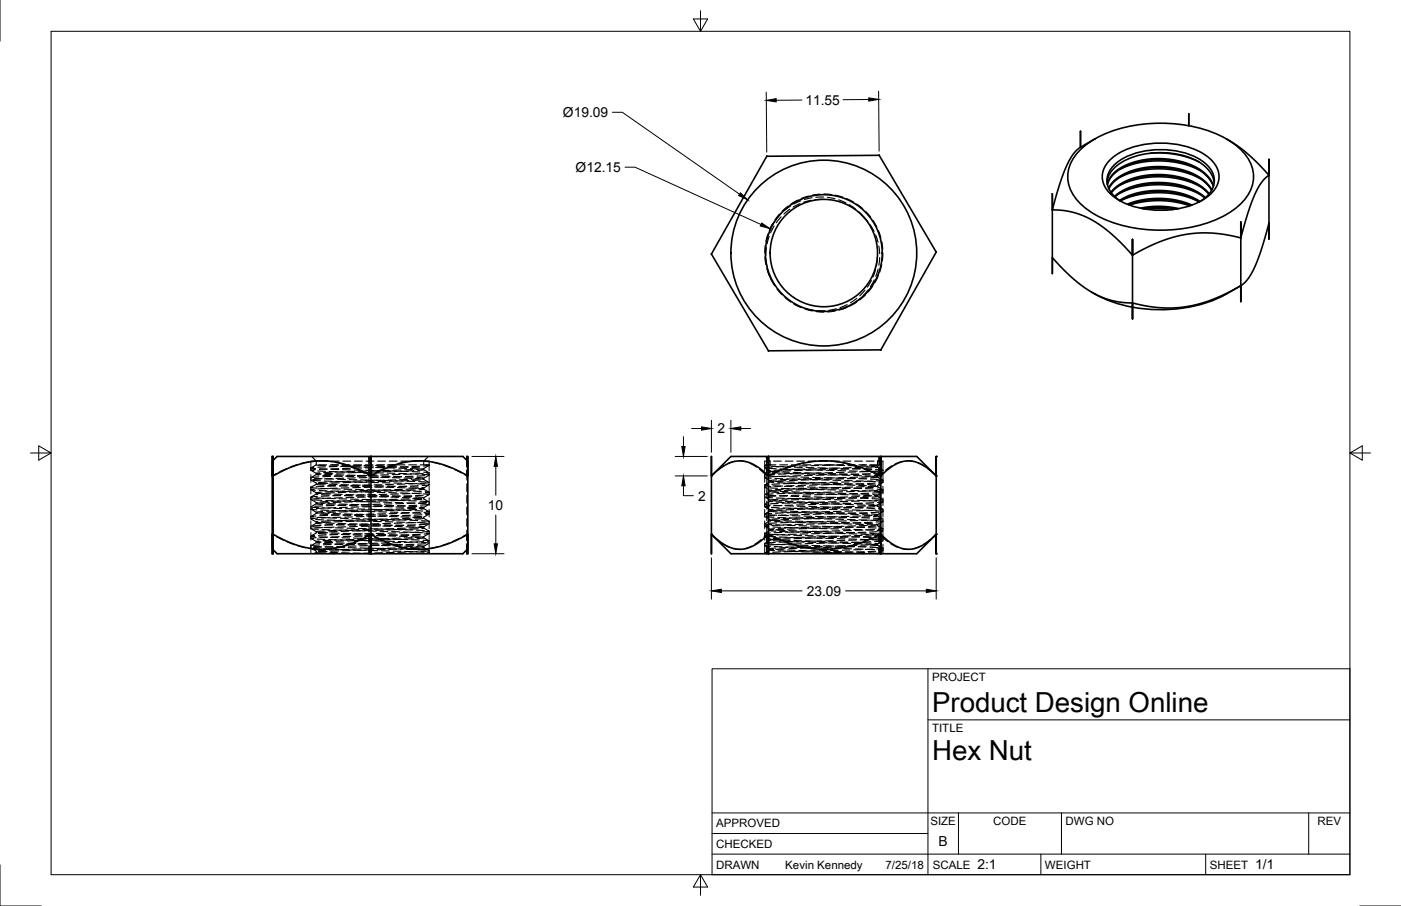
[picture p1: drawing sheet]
<svg xmlns="http://www.w3.org/2000/svg" width="432mm" height="279mm" viewBox="0 0 432 279" stroke-linecap="round" stroke-linejoin="round" font-family="sans-serif">
<defs><g id="words">
<g font-size="8.5">
<text x="287.3" y="219.5">Product Design Online</text>
<text x="287.3" y="234.4">Hex Nut</text>
</g>
<g font-size="4.3">
<text x="248.2" y="32.3">11.55</text>
<text x="173.5" y="36">Ø19.09</text>
<text x="177.4" y="53">Ø12.15</text>
<text x="221.2" y="133.7">2</text>
<text x="215.1" y="154.4">2</text>
<text x="150.3" y="157.3">10</text>
<text x="248.6" y="183.7">23.09</text>
<text x="289.3" y="261">B</text>
<text x="301.2" y="268.1">2:1</text>
<text x="386.8" y="268.1">1/1</text>
</g>
<g font-size="3.5">
<text x="287.3" y="210.1">PROJECT</text>
<text x="287.3" y="225.8">TITLE</text>
<text x="220.7" y="255.1">APPROVED</text>
<text x="286.8" y="254.5">SIZE</text>
<text x="306.2" y="254.5">CODE</text>
<text x="328.4" y="254.5">DWG NO</text>
<text x="406.1" y="254.5">REV</text>
<text x="220.7" y="261.5">CHECKED</text>
<text x="220.7" y="267.8">DRAWN</text>
<text x="242" y="267.8">Kevin Kennedy</text>
<text x="272.9" y="267.8">7/25/18</text>
<text x="287.5" y="267.8">SCALE</text>
<text x="322.1" y="267.8">WEIGHT</text>
<text x="372.9" y="267.8">SHEET</text>
</g>
</g></defs>
<!-- layer: Hidden -->
<g fill="none" stroke="#000" stroke-width=".35">
<path d="M236.1 79.9l.3 2.4M236.2 76.4l-.2 2.3M237.1 72.9l-.7 2.3M238.5 68.5l-1.3 2.4M238.6 69.7l-1.1 2.1M240.8 66.9l-1.5 1.8M240.8 65.7l-1.6 1.8M243.4 64.5l-1.8 1.5M243.6 63.5l-1.9 1.4M246.6 62.8l-2.2 1.1M246.8 61.9l-2.1 1M250 61.8l-2.3 .6"/>
<path d="M250.3 61l-2.4 .5M253.8 60.8h-2.4M253.9 61.5l-2.7 .1M255 60.9l2.3 .4M258.5 61.6l2.2 .9M261.7 63.1l2 1.4M264.6 65.2l1.9 2.1M265.6 66.3l1.9 2M268.2 69.3l1.2 2.1M269.9 72.4l.7 2.3M270.4 79.3l-.3 2.7M270.9 75.9l.2 2.3"/>
<path d="M271.1 79.4l-.2 2.4M236.6 83.5l.9 2.6M244.7 93.8l2.5 1.1M248.3 95.2l2.4 .5M251.9 95.8h2.3M257.8 95.2l-2.4 .5M261.1 93.9l-2.2 1M262.3 94.1l-2.5 1.2M264.1 92l-2 1.4M265.2 92l-1.9 1.5M266.6 89.5l-1.6 1.7M267.6 89.4l-1.6 1.8"/>
<path d="M268.6 86.5l-1.3 2M269.4 86.3l-1.1 2.1M269.8 83.2l-.7 2.2M270.6 83l-.7 2.2M83.9 146.8h.1M83.9 146.6v.2M84.2 146.8h.1M84.2 142h.1M85.1 146.1l-1.2 .7M88.3 144.5l-2.1 1M91.7 143.2l-2.3 .8M95.2 142.4l-2.4 .5"/>
<path d="M95.8 142.2h1.6M95.8 144.3v.7M95.8 147.3v.7M95.8 150.3v.7M95.8 153.3v.7M95.8 156.3v.7M95.8 159.3v.7M95.8 145l1.7 1v.4l-1.7 .9M95.8 148l1.7 1M95.8 151l1.7 1M95.8 154l1.7 1M95.8 157l1.7 1"/>
<path d="M95.8 156.3l2.4 .3M96 140.8l1.5 1.4v1.2M96.3 150.2l-.5 .1 1.9 .2M96.3 156.9l-.5 .1 1.9 .2M96.4 148.1l2.4 .2M96.7 144.2l-.9 .1 1.5 .2M96.8 150.9l-1 .1 1.4 .2M96.8 154.2l2.4 .1M96.9 147.5l2.4 .1M97.2 144.8l-1.4 .2 .9 .2M97.4 153.5l2.3 .1M97.4 159.1l-1.6 .2 .8 .2"/>
<path d="M97.5 143.4l-1.7 .9M97.5 143.4l2.8 .2M97.5 158v.3l-1.7 1M97.5 155v.3l-1.7 1M97.5 149v.4l-1.7 .9M97.5 152v.4l-1.7 .9M97.5 149.4l2.4 .2M97.5 155l2.4 .2M97.8 159.5l2.4 .2M97.8 153.1l-2 .2 .4 .1M97.9 159.8l-2.1 .2 .3 .1M97.9 155.2l-.4 .2 1.9 .2"/>
<path d="M97.9 145.2l2.4 .2M97.9 149.1l2.4 .2M98.3 143.4h2.4M98.3 147.1l-2.4 .2M98.3 153.8l-2.3 .2M98.4 151.3l2.4 .1M98.5 144.6l2.3 .1M98.5 145.8l-1 .2 1.3 .2M98.6 142.2h2.3M98.6 158.5l2.4 .2M98.7 142.1l-2.4 .2M98.8 147.7l-2.4 .2"/>
<path d="M98.9 157.3l2.3 .1M98.9 150.6l2.4 .1M99 146.1l-1.5 .3 .8 .1M99 151.8l-1.5 .2 .8 .1M99.1 158.2l2.3 .1M99.1 152.6l2.4 .1M99.4 156.6l2.3 .1M99.4 156l-2.4 .1M99.5 152.1l-2 .2 .4 .2M99.5 157.7l-2 .3 .4 .1M99.5 146.6l2.4 .1M99.5 152.2l2.4 .1"/>
<path d="M99.8 150l-2.4 .1M99.9 156.7l-2.4 .1M99.9 142.2l2.4 .2M99.9 158.1l-2.4 .2M99.9 146.2l2.4 .2M100 148.3l2.3 .1M100.3 144l-2.4 .1M100.4 150.7l-2.4 .1M100.4 154.4h2.4M100.5 147.7l2.3 .1M100.6 148.7l-2.4 .1M100.6 155.7l2.4 .1"/>
<path d="M100.8 144.7l-2.4 .1M100.9 153.7l2.4 .1M100.9 159l-2.3 .1M101 149l-2.4 .2M101 154.7l-2.3 .1M101.1 149.7l2.4 .1M101.1 155.3l2.4 .1M101.4 159.7l2.3 .1M101.4 152.9l-2.4 .1M101.5 159.6l-2.4 .1M101.5 155l-2.4 .1M101.5 145.4l2.4 .1"/>
<path d="M101.5 149.3l2.4 .1M101.5 143.7l2.4 .1M101.9 143.4h2.3M101.9 146.9l-2.4 .1M101.9 153.6l-2.4 .1M102 151.4l2.3 .1M102 144.7l2.4 .1M102.1 145.6l-2.4 .1M102.1 142.2h2.4M102.2 158.7l2.4 .1M102.3 143.4h2M102.4 147.6l-2.4 .1"/>
<path d="M102.4 157.4l2.4 .1M102.5 150.7l2.3 .1M102.6 146l-2.4 .1M102.6 151.6l-2.4 .1M102.6 158.4l2.4 .1M102.6 152.7l2.4 .1M102.9 156.8h2.4M103 155.9l-2.4 .1M103 152l-2.4 .1M103 157.6l-2.3 .1M103.1 146.8h2.4M103.1 152.4l2.4 .1"/>
<path d="M103.4 149.9l-2.4 .1M103.4 142.6l2.4 .6M103.5 156.6h-2.4M103.5 157.9l-2.4 .1M103.5 146.4l2.4 .1M103.5 148.5h2.4M103.9 143.9h-2.4M103.9 150.5l-2.4 .1M104 154.5l2.3 .1M104 147.8l2.4 .1M104.1 148.5l-2.4 .1M104.2 155.8l2.4 .1"/>
<path d="M104.4 144.5l-2.4 .1M104.5 153.8l2.4 .1M104.5 158.8l-2.4 .1M104.6 148.9l-2.4 .1M104.6 154.5l-2.4 .1M104.6 149.8l2.4 .1M104.6 155.4l2.4 .1M104.9 159.8l2.4 .1M105 152.8l-2.4 .1M105 159.5l-2.3 .1M105 154.9l-2.3 .1M105.1 145.5l2.3 .1"/>
<path d="M105.1 149.5h2.4M105.1 143.8l2.4 .1M105.4 143.4h2.4M105.4 146.8l-2.4 .1M105.5 153.5l-2.4 .1M105.5 143.5h2.4M105.5 151.5l2.4 .1M105.6 144.8l2.4 .1M105.7 145.5l-2.4 .1M105.7 142.2h2.4M105.8 158.9h2.3M105.9 147.5l-2.4 .1"/>
<path d="M106 157.5l2.4 .1M106 150.9h2.4M106.1 145.8l-2.4 .1M106.1 151.5h-2.3M106.2 158.5l2.4 .1M106.2 152.9h2.4M106.5 156.9h2.4M106.5 155.8h-2.3M106.6 151.8l-2.4 .1M106.6 157.5h-2.4M106.6 146.9l2.4 .1M106.7 152.5l2.3 .1"/>
<path d="M106.9 143.6l1.2 .4a3.6 3.6 0 0 0 2.8 .3h.6M107 149.8h-2.4M107 156.4l-2.3 .1M107 157.8l-2.3 .1M107.1 146.5l2.4 .1M107.1 148.6h2.4M107.4 143.7l-2.4 .1M107.5 150.4l-2.4 .1M107.5 154.6l2.4 .1M107.6 147.9l2.4 .1M107.7 148.4l-2.4 .1M107.8 155.9l2.3 .1"/>
<path d="M107.9 144.4l-2.4 .1M108.1 153.9l2.3 .1M108.1 158.7l-2.4 .1M108.1 148.8l-2.3 .1M108.2 154.4l-2.4 .1M108.2 149.9l2.4 .1M108.2 155.6h2.4M108.5 159.9l2.4 .1M108.5 152.7l-2.4 .1M108.6 159.4l-2.4 .1M108.6 154.8h-2.4M108.6 145.6l2.4 .1"/>
<path d="M108.7 149.6h2.3M108.7 143.9l2.3 .1M109 143.4h2.4M109 146.7l-2.4 .1M109 153.4l-2.3 .1M109.1 143.6l2.4 .1M109.1 151.6l2.4 .1M109.2 144.9l2.4 .1M109.3 145.4h-2.4M109.3 142.2h2.4M109.3 159h2.4M109.5 147.4h-2.4"/>
<path d="M109.6 157.6l2.3 .1M109.6 151h2.4M109.7 145.7l-2.4 .1M109.7 151.4h-2.4M109.8 158.6l2.4 .1M109.8 153h2.4M110.1 157h2.3M110.1 155.7h-2.4M110.2 151.7l-2.4 .1M110.2 157.3l-2.4 .1M110.2 144.9l2.1 1.1M110.2 147l2.4 .1"/>
<path d="M110.2 152.6l2.4 .1M110.5 149.7h-2.3M110.6 156.4h-2.4M110.6 157.7l-2.4 .1M110.7 146.6l2.3 .1M110.7 148.7h2.4M111 143.7h-2.4M111.1 150.3l-2.4 .1M111.1 154.7h2.4M111.2 148l2.4 .1M111.3 148.3l-2.4 .1M111.3 156l2.4 .1"/>
<path d="M111.6 154l2.4 .1M111.6 158.6l-2.3 .1M111.7 148.7h-2.4M111.7 154.3l-2.3 .1M111.8 150l2.4 .1M111.8 155.7h2.4M112.1 152.6l-2.4 .1M112.2 159.3l-2.4 .1M112.2 154.7h-2.4M112.2 145.7l2.4 .1M112.2 149.7h2.4M112.2 144.1h2.4"/>
<path d="M112.6 146.6l-2.4 .1M112.6 143.4h2.4M112.6 153.3l-2.4 .1M112.7 143.7l2.4 .1M112.7 151.7l2.4 .1M112.7 145l2.4 .1M112.8 145.3h-2.4M112.8 142.2h2.4M112.9 159.1h2.4M113.1 147.3h-2.4M113.1 157.7l2.4 .1M113.2 151l2.4 .1"/>
<path d="M113.3 145.6l-2.4 .1M113.3 151.3h-2.4M113.3 158.7l2.4 .1M113.4 153.1l2.3 .1M113.4 146.5l.3 .3M113.6 157.1h2.4M113.7 155.6h-2.4M113.7 151.6l-2.3 .1M113.7 146.8h.1M113.7 140.8v2.4M113.7 143.9v2.9M113.7 147.4v2.4"/>
<path d="M113.7 151v2.4M113.7 154.6v2.4M113.7 158.1v2.4M113.8 157.2l-2.4 .1M113.8 147.1l2.4 .1M113.8 152.7l2.4 .1M114.1 149.6h-2.4M114.2 156.3h-2.4M114.2 157.6l-2.4 .1M114.2 146.7l2.4 .1M114.2 148.8h2.4M114.3 146.8h.1"/>
<path d="M114.6 143.6h-2.4M114.6 150.2l-2.3 .1M114.7 154.8h2.4M114.8 148.1l2.3 .1M114.8 148.2l-2.3 .1M114.9 156.1l2.4 .1M115 146.1l-1.3 .7M115.1 144.2l-2.4 .1M115.2 154.1l2.4 .1M115.2 158.5l-2.4 .1M115.3 148.6h-2.4M115.3 154.2l-2.4 .1"/>
<path d="M115.4 150.1l2.3 .1M115.4 155.8h2.3M115.7 152.5l-2.4 .1M115.7 159.2l-2.3 .1M115.8 154.6h-2.4M115.8 145.8l2.4 .1M115.8 149.8h2.4M115.8 144.2h2.4M116.1 146.5l-2.3 .1M116.1 143.4h2.4M116.2 153.2l-2.4 .1M116.2 143.8l2.4 .1"/>
<path d="M116.2 151.8l2.4 .1M116.3 145.1l2.4 .1M116.4 145.2h-2.4M116.4 142.2h2.4M116.5 159.2h2.3M116.6 147.2l-2.3 .1M116.7 157.8l2.4 .1M116.7 151.1l2.4 .1M116.8 145.5l-2.3 .1M116.9 151.1l-2.4 .1M116.9 158.8l2.4 .1M116.9 153.2l2.4 .1"/>
<path d="M117.2 157.2h2.4M117.2 155.5h-2.3M117.3 151.5l-2.4 .1M117.3 157.1l-2.4 .1M117.4 147.2l2.3 .1M117.4 152.8l2.3 .1M117.7 149.5h-2.4M117.7 156.2h-2.3M117.8 157.5l-2.4 .1M117.8 146.8l2.4 .1M117.8 148.9h2.4M118.1 143.5h-2.3"/>
<path d="M118.2 144.5l-2.2 1M118.2 150.2h-2.4M118.2 154.9h2.4M118.3 148.2h2.4M118.4 148.1l-2.4 .1M118.5 156.2l2.4 .1M118.6 144.1l-2.3 .1M118.8 154.2l2.4 .1M118.8 158.4l-2.4 .1M118.9 148.5h-2.4M118.9 154.1l-2.4 .1M118.9 150.2l2.4 .1"/>
<path d="M118.9 155.9h2.4M119.2 152.4l-2.3 .1M119.3 159.1l-2.4 .1M119.3 154.4l-2.4 .1M119.4 145.9l2.3 .1M119.4 149.9l2.3 .1M119.4 144.3h2.3M119.7 146.4l-2.4 .1M119.7 143.4h2.4M119.7 153.1l-2.3 .1M119.8 143.9l2.4 .1-2.4 .1M119.8 151.9l2.4 .1"/>
<path d="M119.9 145.2l2.4 .1M120 145.1h-2.4M120 142.2h2.4M120 159.3l2.4 .1M120.2 147.1l-2.4 .1M120.3 157.9l2.4 .1M120.3 151.2l2.4 .1M120.4 145.4l-2.4 .1M120.4 151l-2.4 .1M120.5 158.9l2.4 .1M120.5 153.3l2.4 .1M120.8 157.3h2.4"/>
<path d="M120.8 155.4l-2.4 .1M120.9 151.4l-2.4 .1M120.9 157l-2.4 .1M120.9 147.3l2.4 .1M120.9 152.9l2.4 .1-2.4 .1M121.2 149.4h-2.3M121.3 156.1h-2.4M121.3 157.4l-2.4 .1M121.4 146.9l2.3 .1-2.3 .1M121.4 149h2.4M121.5 143.3l-2.2 .8M121.8 150.1h-2.4"/>
<path d="M121.8 155h2.4M121.9 148.3l2.4 .1M122 148l-2.4 .1M122 156.3l2.4 .1M122.1 143.4h-2.8M122.1 143.4h2.7M122.3 154.3l2.4 .1M122.4 158.3l-2.4 .1M122.4 148.3l-2.4 .1M122.4 154l-2.3 .1M122.5 150.4h2.4M122.5 156l2.4 .1"/>
<path d="M122.8 152.3l-2.4 .1M122.9 159l-2.4 .1M122.9 154.3l-2.4 .1M122.9 160h-2.4M122.9 146l2.4 .1M122.9 150l2.4 .1M122.9 144.4l2.4 .1M123.3 146.3l-2.4 .1M123.4 152l2.4 .1M123.5 145.3l2.3 .1M123.5 144.9l-2.3 .1M123.6 142.2h2.3"/>
<path d="M123.6 159.4l2.4 .1M123.9 158l2.3 .1M123.9 151.3l2.4 .1M124 145.3l-2.4 .1M124 150.9l-2.4 .1M124.1 159l2.3 .1M124.1 153.4l2.3 .1M124.4 157.4h2.3M124.4 155.3l-2.4 .1M124.4 151.3l-2.3 .1M124.5 156.9l-2.4 .1M124.5 147.4l2.4 .1"/>
<path d="M124.5 153.1l2.4 .1M124.8 149.3h-2.4M124.9 156h-2.4M124.9 157.3h-2.4M124.9 147.1l2.4 .1M125 149.1l2.3 .1M125 142.4l-2.3 .5M125.4 149.9l-2.4 .1M125.4 155.1l2.4 .1M125.5 148.4l2.3 .1M125.5 147.9h-2.3M125.6 156.5l2.4 .1"/>
<path d="M125.8 143.9l-2.4 .1 2.4 .1M125.9 154.4l2.4 .1M125.9 158.2l-2.4 .1M126 143.4h2.4M126 148.2l-2.4 .1M126 153.8l-2.4 .1M126.1 150.5l2.3 .1M126.1 156.1l2.3 .1M126.4 152.2l-2.4 .1M126.5 158.9l-2.4 .1M126.5 154.2l-2.4 .1M126.5 159.8l-2.4 .1"/>
<path d="M126.5 146.1l2.4 .1M126.5 150.1l2.4 .2M126.5 144.5l2.4 .1M126.9 146.2l-2.4 .1M126.9 152.9l-2.4 .1M127 144.2l2.3 .1M127 152.1l2.3 .1M127 145.4l2.4 .2M127.1 144.8l-2.4 .1M127.1 142.2h2.4M127.2 159.5l2.4 .2M127.3 146.9l-2.3 .1"/>
<path d="M127.4 158.2l2.4 .1M127.5 151.5l2.3 .1M127.5 145.1l-2.3 .2M127.6 150.8l-2.4 .1M127.6 159.2l2.4 .2M127.6 153.6l2.4 .1M127.9 157.5l2.4 .1M128 155.2h-2.4M128 151.1l-2.4 .1M128 156.7l-2.3 .2M128.1 147.6l2.3 .2M128.1 153.2l2.3 .2"/>
<path d="M128.4 149.1l-2.4 .1M128.5 155.8l-2.4 .1M128.5 157.1l-2.4 .1M128.5 147.2l2.1 .3-.3 .1M128.5 149.2l2.4 .1M128.6 142.1l-2.4 .2M128.9 149.8l-2.4 .1M129 155.2l2.3 .2M129 148.5l2.4 .2M129.1 147.7l-2.4 .1M129.3 143.8l-2.3 .1M129.5 154.6l2.4 .1"/>
<path d="M129.5 158.1l-2.4 .1M129.5 143.4h2.8v.1M129.6 148l-2.4 .2M129.6 153.6l-2.4 .2M129.6 150.7l1 .2-1.4 .1M129.6 156.3l1 .2-1.4 .2 1.4 .2-.9 .1M129.8 142.1l2.3 .3M129.9 152.1l-2.3 .1M130 158.7l-2.4 .2M130 154l-2.3 .1M130 159.6l-2.3 .2M130.1 146.3l2.1 .2-.1 .1"/>
<path d="M130.1 150.4l.5 .1-1.8 .2M130.1 144.7l.5 .2-1.9 .2M130.4 146l-2.4 .2M130.5 152.7l-2.4 .1M130.5 159.9l-2.4 .2M130.5 144.4l-2.2 .3M130.5 152.3l1.8 .2-.7 .1M130.6 159.8l1.6 1-2.3-.2M130.6 156.8l1.6 1M130.6 153.8l1.6 1M130.6 145.6l1.7 .2-.7 .1M130.7 142.2h1.6"/>
<path d="M130.9 146.7l-2.4 .1M131 158.3l1.3 .2-1.1 .2M131 151.6l1.2 .2-1.1 .2M131.3 143.4l.9 .1-1.7 .2M131.5 157.7l.8 .1-1.6 .2M131.5 155l-2.4 .1M131.9 148.9l-2.3 .2M132 155.6l-2.4 .2M132 140.8l-1.4 1.4v1.2M132.1 149.4l.2 .1-2.2 .2M132.2 143.5l-1.6 1v.4l1.6 .9M132.2 146.5l-1.6 1v.4l1.6 .9"/>
<path d="M132.2 149.5l-1.6 1v.4l1.6 .9M132.2 152.5l-1.6 1v.4M132.2 155.5l-1.6 1v.4M132.2 158.5l-1.6 1v.4M132.3 145.8v.7M132.3 148.8v.7M132.3 151.8v.7M132.3 154.8v.7M132.3 157.8v.7M133.3 142.6l2.3 .5M136.8 143.5l2.2 .8M140.1 144.8l2.1 1"/>
<path d="M143.3 146.4l.6 .4M143.9 146.8h.1M143.9 142v1.8M143.9 145v3M143.9 149.2v2.4M143.9 152.8v2.4M143.9 156.4v2.3M143.9 159.9v2.4M143.9 145.3v1.5M144 142.1l-.1 2M144.2 146.6v.2M144.2 146.8h.1"/>
<path d="M219.3 140.8v2.4M219.3 144.4v2.4M220.3 145.7l-.9 .9M223.2 143.6l-2 1.4M226.5 142.2l-2.3 .8M227.6 142.1l2.4 .4M231.1 142.9l2.1 1.1M234.1 144.8l1.8 1.5M235.7 142.2h1.5M235.7 144.3l1.7 1 2.3 .2M235.7 153.3l2.4 .2M235.9 140.8l1.5 1.4v1.2"/>
<path d="M236 143.4l-.3 .2v.6l2.4-.2M236.1 147.2l-.4 .1 2 .2M236.2 146.7l2.3 .1M236.2 159.4l2.4 .1M236.2 143.4h1.3M236.3 155.4l-.6 .2 1.7 .2M236.3 146.8h.1M236.3 140.8v2.4M236.3 143.9v2.9M236.3 147.4v2.4M236.3 151v2.4M236.3 154.6v2.4"/>
<path d="M236.3 158.1v2.4M236.6 152.7l2.4 .2M236.7 149.4l-1 .2 1.3 .2M236.8 146.8h.1M236.8 144.4l2.4 .2M237.1 158.8l2.3 .1M237.2 156.1l-1.5 .2 .9 .1M237.3 150.5l2.4 .1M237.4 145.2v.4M237.4 148.2v.4M237.4 151.2v.4M237.4 154.2v.4"/>
<path d="M237.4 157.2v.4M237.4 157.6l-1.7 .9v.8l1.7 1M237.4 154.6l-1.7 .9v.8l1.7 1M237.4 151.6l-1.7 .9v.8l1.7 1M237.4 148.6l-1.7 .9v.8l1.7 1M237.4 145.6l-1.7 .9v.8l1.7 1M237.5 157.5l2.1 .4M237.5 143.4l-1.8 .2 .8 .1M237.5 143.4h1.7M237.6 150l-1.9 .3 .4 .1M237.6 146.1l-1.3 .7M237.7 151.7l2.3 .2"/>
<path d="M237.7 143.8l2.4 .1M237.8 156.5l2.3 .1M237.8 151.1l-.4 .1 1.9 .3M237.8 158.3l-2.1 .3h.2M238.1 145.7l2.4 .2M238.2 149.8l2.4 .1M238.2 157.1l-.8 .1 1.4 .2M238.3 152.3l-2.4 .2M238.4 142.2h2.4M238.5 154.4l2.3 .1M238.6 148.4l-1.2 .2 1.1 .2M238.6 155.8l2.4 .1"/>
<path d="M238.7 159l-2.4 .1M238.7 146.3l-2.3 .1M238.9 147.5l2.3 .1M238.9 148.4l2.4 .2M239 154.4l-1.6 .2 .6 .1M239.2 153l-2.4 .1M239.2 154.8l2.4 .2M239.3 153.6l2.4 .1M239.4 148l-2 .2 .3 .1M239.6 146.9l-2.3 .2M239.7 148.9l2.4 .1M239.7 146.9l2.4 .1"/>
<path d="M239.8 159.6l2.3 .1M239.8 154l-2.4 .2M239.8 155.2l-2.3 .2M240 157.5l2.4 .1M240.2 145.3l-2.4 .2M240.2 152.9l2.4 .1M240.2 159.9l-2.3 .2M240.3 149.2l-2.4 .1M240.3 143.4h2.4M240.4 144.6l2.4 .1M240.5 151.5l2.3 .1M240.6 151.3l-2.4 .1"/>
<path d="M240.6 158.9l2.4 .1M240.7 155.9l-2.3 .1M240.8 157.9l2.3 .1M240.9 150.6l2.3 .1M240.9 144.7l-2.2 .9M240.9 145.5l2.4 .1M240.9 144.9l-2.4 .1M241 157.3l-2.3 .1M241.2 149.9l-2.4 .1M241.2 151.9l2.4 .1M241.3 144h2.4M241.3 156.6l2.4 .1"/>
<path d="M241.4 150.9l-2.4 .1M241.4 158.2l-2.4 .1M241.6 143.9l-2.4 .1M241.7 146h2.4M241.7 150h2.4M241.8 156.9l-2.4 .1M241.9 152.2l-2.4 .1M242 142.2h2.4M242 154.6l2.4 .1M242.2 148.2l-2.4 .1M242.2 156l2.4 .1M242.3 158.8l-2.4 .1"/>
<path d="M242.3 146.2h-2.4M242.4 147.7l2.4 .1M242.5 148.6l2.4 .1M242.6 154.2l-2.4 .1M242.7 152.8l-2.4 .1M242.8 155l2.4 .1M242.9 153.7l2.4 .1M242.9 147.8l-2.4 .1M243.2 146.8l-2.4 .1M243.2 149l2.4 .1M243.3 147l2.4 .1M243.3 159.7l2.4 .1"/>
<path d="M243.4 153.8l-2.4 .1M243.4 155.1l-2.4 .1M243.6 157.7h2.4M243.7 145.2l-2.4 .1M243.8 153l2.3 .1M243.8 159.8l-2.4 .1M243.9 149.1l-2.4 .1M243.9 143.4h2.4M244 144.7l2.4 .1M244 151.7l2.4 .1M244.2 151.2h-2.4M244.2 159.1h2.4"/>
<path d="M244.3 143.6l-2.3 .7M244.3 155.8l-2.4 .1M244.3 158.1h2.4M244.4 150.8h2.4M244.5 145.7l2.4 .1M244.5 144.8l-2.4 .1M244.6 157.1l-2.4 .1M244.7 149.8h-2.3M244.8 152.1l2.4 .1M244.9 144.1h2.4M244.9 156.8h2.4M244.9 150.8h-2.3"/>
<path d="M245 158.1h-2.4M245.2 143.7l-2.4 .1M245.2 146.1l2.4 .1M245.3 150.1l2.4 .1M245.4 156.7l-2.4 .1M245.4 152.1h-2.3M245.6 142.2h2.4M245.6 154.7l2.4 .1M245.7 148.1l-2.3 .1M245.8 156.1l2.3 .1M245.9 158.7l-2.4 .1M245.9 146l-2.4 .1"/>
<path d="M246 147.8l2.4 .1M246 148.7l2.4 .1M246.2 154.1l-2.4 .1M246.3 152.7l-2.4 .1M246.3 155.1l2.4 .1M246.4 153.8l2.4 .1M246.5 147.7l-2.4 .1M246.8 146.7l-2.4 .1M246.8 149.1l2.4 .1M246.9 147.1l2.3 .1M246.9 159.8l2.4 .1M247 153.7l-2.4 .1"/>
<path d="M247 155l-2.4 .1M247.2 157.8l2.3 .1M247.3 145l-2.4 .1M247.3 153.1l2.4 .1M247.4 159.7l-2.4 .1M247.4 149l-2.4 .1M247.5 143.4h2.4M247.6 144.8l2.3 .1M247.6 151.8l2.4 .1M247.7 142.7l-2.3 .5M247.8 151l-2.4 .1M247.8 159.2h2.4"/>
<path d="M247.9 155.7h-2.4M247.9 158.2h2.4M248 150.9h2.4M248 145.8l2.4 .1M248 144.7h-2.3M248.2 157l-2.4 .1M248.3 149.7h-2.4M248.4 152.2l2.3 .1M248.4 144.2h2.4M248.5 156.9h2.3M248.5 150.6l-2.4 .1M248.5 158h-2.3"/>
<path d="M248.8 143.6l-2.4 .1M248.8 146.2l2.4 .1M248.9 150.2l2.4 .1M249 156.6l-2.4 .1M249 152h-2.4M249.1 142.2h2.4M249.2 154.8l2.3 .1M249.3 148l-2.4 .1M249.3 156.2l2.4 .1M249.4 158.6l-2.4 .1M249.5 145.9l-2.4 .1M249.6 147.9l2.4 .1"/>
<path d="M249.6 148.9h2.4M249.8 154h-2.4M249.9 152.6l-2.4 .1M249.9 155.2l2.4 .1M250 153.9l2.4 .1M250.1 147.6l-2.4 .1M250.2 160h-2.4M250.3 146.6l-2.3 .1M250.4 149.3h2.4M250.4 147.2l2.4 .1M250.5 159.9l2.3 .1M250.5 153.6h-2.4"/>
<path d="M250.6 154.9l-2.4 .1M250.7 157.9l2.4 .1M250.9 144.9l-2.4 .1M250.9 153.2l2.4 .1M250.9 159.6h-2.3M251 148.9l-2.4 .1M251.1 143.4h2.3M251.1 144.9l2.4 .1M251.2 151.9l2.4 .1M251.3 142.2l-2.4 .3M251.3 150.9l-2.4 .1M251.3 159.3h2.4"/>
<path d="M251.4 155.6h-2.3M251.5 158.3l2.3 .1M251.6 150.9l2.3 .1M251.6 145.9l2.4 .1M251.6 144.5l-2.4 .1M251.8 156.9l-2.4 .1M251.9 149.6h-2.4M251.9 152.3l2.4 .1M252 144.3h2.4M252 157h2.4M252.1 150.5l-2.4 .1M252.1 157.9h-2.4"/>
<path d="M252.3 143.6h-2.3M252.4 146.3l2.4 .1M252.5 150.3h2.3M252.5 142.1h2.3M252.5 156.5l-2.4 .1M252.6 151.9h-2.4M252.7 142.2h2.4M252.7 154.9l2.4 .1M252.9 147.9l-2.4 .1M252.9 156.3l2.4 .1M253 158.5l-2.4 .1M253 145.8l-2.4 .1"/>
<path d="M253.1 148l2.4 .1M253.2 149h2.4M253.3 153.9h-2.4M253.4 152.5l-2.3 .1M253.5 155.3l2.4 .1M253.6 154l2.4 .1M253.6 147.5l-2.3 .1M253.8 159.9h-2.4M253.9 143.4h2.9M253.9 146.5l-2.4 .1M254 149.4h2.3M254 147.3l2.4 .1"/>
<path d="M254.1 153.5h-2.4M254.1 154.8l-2.4 .1M254.3 158l2.4 .1M254.4 144.8l-2.4 .1M254.5 153.3l2.4 .1M254.5 159.5h-2.4M254.6 148.8l-2.4 .1M254.6 143.4h2.4M254.7 145l2.4 .1M254.7 152l2.4 .1M254.9 150.8l-2.4 .1M254.9 159.3l2.4 .1"/>
<path d="M255 155.5h-2.4M255 158.4l2.4 .1M255.1 151l2.4 .1M255.2 146l2.4 .1M255.2 144.4l-2.4 .1M255.3 156.8l-2.4 .1M255.5 149.5h-2.4M255.5 152.4l2.4 .1M255.6 144.4h2.4M255.6 157.1h2.4M255.7 150.4l-2.4 .1M255.7 157.8h-2.4"/>
<path d="M255.9 143.5h-2.4M256 146.4l2.3 .1M256 150.4h2.4M256 142.2l2.4 .3M256.1 156.4l-2.4 .1M256.1 151.8h-2.3M256.3 142.2h2.4M256.3 155l2.4 .1M256.4 147.8h-2.3M256.5 156.4l2.3 .1M256.6 158.4l-2.4 .1M256.6 145.8h-2.4"/>
<path d="M256.7 148.1h2.4M256.8 149.1h2.3M256.9 153.8h-2.4M257 152.4l-2.4 .1M257.1 155.4l2.3 .1M257.2 154.1l2.3 .1M257.2 147.4l-2.4 .1M257.3 159.8h-2.4M257.5 146.4l-2.4 .1M257.5 149.5h2.4M257.6 147.4l2.4 .1M257.7 153.4h-2.4"/>
<path d="M257.7 154.7l-2.4 .1M257.9 158.1l2.3 .1M258 143.5h2.3M258 144.7l-2.4 .1M258.1 153.4l2.3 .1M258.1 159.4h-2.4M258.1 148.7l-2.3 .1M258.2 143.4h1.6M258.3 145.1l2.3 .1M258.3 152.1l2.4 .1M258.5 150.7l-2.4 .1M258.5 159.4l2.4 .1"/>
<path d="M258.6 155.4l-2.4 .1M258.6 158.5l2.4 .1M258.7 151.1l2.4 .1M258.8 146.1l2.3 .1M258.8 144.3l-2.4 .1M258.9 156.7l-2.4 .1M259 149.4h-2.3M259.1 152.5l2.4 .1M259.2 144.5h2.3M259.2 157.2h2.4M259.2 150.3l-2.4 .1M259.2 157.7h-2.3"/>
<path d="M259.5 146.5l2.4 .1M259.6 142.7l2.3 .5M259.6 150.5h2.4M259.7 156.3l-2.4 .1M259.7 151.7h-2.4M259.9 142.2h2.3M259.9 155.2h2.4M259.9 143.4h-2.8M260 147.7h-2.4M260 156.5l2.5 .1-2.4 .1M260.1 158.3l-2.3 .1M260.2 145.7h-2.4"/>
<path d="M260.3 148.2l2.4 .1M260.3 149.2h2.4M260.5 153.7h-2.4M260.6 152.3l-2.4 .1M260.6 155.6h2.4M260.7 154.2l2.4 .1M260.8 147.3h-2.4M260.9 159.6l-2.4 .1M261.1 146.3l-2.4 .1M261.1 149.6h2.4M261.1 143.4h2.4M261.1 147.5l2.4 .1"/>
<path d="M261.2 153.3h-2.3M261.3 154.6l-2.4 .1M261.4 158.2l2.4 .1M261.5 143.6l2.4 .1M261.6 144.6l-2.4 .1M261.6 153.5l2.4 .1M261.7 159.2l-2.4 .1M261.7 148.6l-2.4 .1M261.8 145.2l2.4 .1M261.9 152.2l2.4 .1M262 150.6l-2.3 .1M262.2 155.3l-2.4 .1"/>
<path d="M262.2 158.6l2.4 .1M262.3 151.2l2.4 .1M262.3 146.2l2.4 .1M262.3 144.2l-2.4 .1M262.6 149.3h-2.4M262.6 152.6l2.4 .1M262.8 157.3h2.3M262.8 150.2l-2.4 .1M262.8 157.6h-2.4M263 143.6l2.3 .7M263.1 146.6l2.4 .1M263.2 150.6l2.3 .1"/>
<path d="M263.2 156.2l-2.3 .1M263.3 151.6h-2.4M263.4 142.2h2.4M263.4 155.3l2.4 .1M263.6 147.6h-2.4M263.6 156.6l2.4 .1M263.7 158.2l-2.4 .1M263.7 145.5l-2.3 .1M263.9 148.3l2.3 .1M263.9 149.3l2.4 .1M264 153.5l-2.3 .1M264.1 152.2l-2.3 .1"/>
<path d="M264.2 155.7l2.4 .1M264.3 154.3l2.4 .1M264.3 147.2h-2.3M264.5 159.5l-2.4 .1h2.3M264.6 146.2l-2.4 .1M264.7 149.7l2.3 .1M264.7 143.4h2.4M264.7 147.6l2.4 .1M264.8 153.1l-2.4 .1M264.8 154.5l-2.3 .1M265 158.3l2.4 .1M265.1 143.7l2.4 .1"/>
<path d="M265.1 144.5l-2.3 .1h2.3M265.2 153.6l2.4 .1M265.2 159.1l-2.4 .1M265.3 148.5l-2.4 .1M265.4 145.3l2.4 .1M265.5 152.3l2.3 .2M265.6 150.5l-2.4 .1M265.6 143.4h1.1M265.6 159.7h2.4M265.7 155.2l-2.4 .1M265.7 158.7l2.4 .1M265.8 151.4h2.4"/>
<path d="M265.9 146.4l2.4 .1M265.9 144.1l-2.4 .1M266 156.5l-2.3 .1M266.2 149.2h-2.4M266.2 152.8l2.4 .1M266.3 144.7l2.4 .1M266.3 157.4l2.4 .1M266.4 150.1l-2.4 .1M266.4 157.5h-2.4M266.4 144.7l2.2 .9M266.7 150.7l2.4 .1M266.8 156.1h-2.4"/>
<path d="M266.9 151.4l-2.4 .1M267 142.2h2.4M267 155.4l2.4 .2M267.2 147.4l-2.4 .1M267.2 156.7l2.4 .1M267.3 158.1l-2.4 .1M267.3 145.4l-2.4 .1M267.4 148.4l2.4 .1M267.5 149.4l2.3 .2M267.6 153.4l-2.4 .1M267.7 152.1l-2.4 .1M267.8 155.8l2.3 .2"/>
<path d="M267.9 154.4l2.3 .1M267.9 143.5l2.4 .2M267.9 147l-2.4 .1M268 159.4l-2.3 .1M268.2 146.1l-2.4 .1M268.2 149.9l2.1 .3M268.3 143.4h2.8l-.7 .4M268.3 147.8l2.4 .1M268.4 153l-2.4 .1M268.4 154.4l-2.4 .1M268.6 158.5l1.8 .2-.4 .1M268.7 143.9l1.7 .2-.5 .1"/>
<path d="M268.7 144.3l-2.4 .1M268.8 153.8l2.3 .1M268.8 158.9l-2.4 .2M268.8 148.4l-2.3 .1M269 145.5l2.4 .1M269 152.5l1.5 .2-.9 .2M269.2 150.3l-2.4 .1M269.2 159.8l2.4 .2M269.3 155l-2.4 .1M269.3 158.9l1.1 .2-1.2 .2M269.4 151.5l2.4 .2M269.5 146.6l.9 .1-1.3 .2-2.4-.1"/>
<path d="M269.5 143.9l-2.4 .1M269.6 156.3l-2.4 .1M269.7 146.1l1.3 .7M269.7 149l-2.3 .1M269.8 153l.7 .1-1.7 .2M269.9 144.8l2.2 .3M269.9 157.5l2.1 .3M269.9 149.8l-2.4 .2M270 157.3l-2.4 .1M270.2 147l.3 .1-2.2 .2M270.3 150.9l1.8 .2-.5 .1M270.4 155.8l-2.4 .2"/>
<path d="M270.4 151.3l-2.4 .1M270.5 143.7v.4l1.6 .9M270.5 146.7v.4l1.6 .9M270.5 149.7v.4l1.6 .9M270.6 142.2h1.5M270.7 156.9l1.4 .2-1 .1M270.8 157.9l-2.3 .2M270.9 145.2l-2.4 .2M271 146.8h.1M271 140.8v2.4M271 143.9v2.9M271 147.4v2.4"/>
<path d="M271 151v2.4M271 154.6v2.4M271 158.1v2.4M271 148.6l1.1 .2-1.2 .1M271.3 151.9l-2.4 .1M271.4 154.6l.7 .2-1.6 .2M271.5 146.8h.1M271.8 145.9l-2.4 .1M271.9 148l.2 .1-2.1 .2M271.9 140.8l-1.4 1.4v1.2M272 154.1l-2.4 .2M272 145.8l-1 1"/>
<path d="M272.1 157.8l-1.6 .9-.1 .4 1.7 .9v.8M272.1 154.1v.7l-1.6 .9-.1 .4 1.7 .9M272.1 151.1v.7l-1.6 .9-.1 .4 1.7 .9M272.1 145.1v.7l-1.7 1M272.1 148.1v.7l-1.7 1M272.1 157.1v.7M274.9 143.6l-2 1.4M278.1 142.3l-2.2 .8M279.3 142.1l2.4 .3M282.8 142.7l2.1 1.1M285.9 144.5l1.8 1.5M83.9 164.8h.1"/>
<path d="M83.9 164.8l.4 .2M83.9 164.8v.1M84.2 164.8h.1M84.2 169.6h.1M85.3 165.6l2.1 1M88.5 167.1l2.2 .9M91.9 168.3l2.3 .6M95.4 169.1l2.3 .3M95.8 162.3v.7M95.8 165.3v.7M95.8 168.3v.7M95.8 166l1.7 1v.3l-1.7 1"/>
<path d="M95.8 163l1.7 1v.3l-1.7 1M95.8 169l1.7 1v.4l-.7 .4M95.8 160l1.7 1M95.9 163l2.2 .3M96.2 169.1l2.4 .2M96.3 162.4l2.3 .2M96.7 168.5l2.4 .1M96.9 165.2l-1.1 .1 1.3 .2M97.3 160.2l2.4 .1M97.4 165.8l-1.6 .2 .8 .1M97.5 161v.3l-1.7 1M97.7 170.4l2.4 .2"/>
<path d="M97.8 166.2l2.3 .1M97.9 160.9l-.4 .1 1.9 .2M98.1 170.1l2.4 .2M98.2 164.5l2.3 .1M98.3 165.6l2.3 .1M98.3 161.2l-.8 .2 1.5 .2M98.3 166.8l-.8 .2 1.5 .2M98.5 168.1l-2.4 .1M98.6 164.2l2.4 .1M98.8 167.2l-1.3 .2 1 .1M98.9 162l-2.4 .2M99 168.7l-2.4 .2"/>
<path d="M99.3 163.3l2.4 .1M99.4 162.7l-2.3 .1M99.7 167.6l2.4 .1M99.8 169.3l2.3 .1M99.8 162.6l2.4 .1M99.9 163.7l-2.4 .2M100.1 167.3l2.4 .1M100.2 161.6l2.3 .1M100.2 168.7h2.4M100.3 164.1l-2.3 .1M100.4 169.7l-2.4 .2M100.5 165l-2.4 .1"/>
<path d="M100.6 161.3l2.4 .1M100.8 170l-2.4 .2M100.9 160.4l2.3 .1M101 165.6l-2.4 .1M101.3 170.7l2 .1M101.3 169.3l-2.4 .1M101.3 166.4l2.4 .1M101.5 160.6l-2.4 .2M101.7 170.3l2.4 .1M101.7 164.7l2.4 .1-2.4 .1M101.8 165.7l2.4 .1M101.9 161l-2.4 .1"/>
<path d="M101.9 166.6l-2.4 .1M102 167.9l-2.3 .1M102.2 164.3l2.3 .1M102.4 167l-2.4 .1M102.5 161.9l-2.4 .1M102.6 168.6l-2.4 .1M102.9 163.4l2.3 .1M103 162.6l-2.4 .1M103.3 167.8l2.4 .1h-2.5M103.3 169.5h2.4M103.4 162.8h2.4M103.5 163.6l-2.4 .1"/>
<path d="M103.7 167.4l2.4 .1M103.7 161.8l2.4 .1M103.8 168.8l2.4 .1M103.9 163.9l-2.4 .1M103.9 169.5l-2.4 .1M104.2 161.4l2.4 .1M104.4 169.9l-2.4 .1M104.4 160.5l2.4 .1M104.6 165.5l-2.4 .1M104.8 168.6l-2.3 .5M104.9 166.5l2.4 .1M105 160.5l-2.3 .1"/>
<path d="M105.3 170.5h2.4M105.4 165.8l2.4 .1M105.5 160.9h-2.4M105.5 166.5l-2.4 .1M105.7 164.5l2.4 .1M105.9 166.8l-2.4 .1M106.1 161.8l-2.4 .1M106.1 168.5h-2.3M106.4 163.6h2.4M106.6 162.5h-2.4M106.9 167.9l2.3 .1M106.9 169.6h2.4"/>
<path d="M107 162.9h2.3M107 163.4l-2.3 .1M107.2 170.8h-.4M107.3 167.5l2.4 .1M107.3 161.9l2.4 .1M107.4 168.9l2.4 .1M107.5 163.8l-2.4 .1M107.5 169.4l-2.4 .1M107.6 164.7l-2.3 .1 2.4 .1M107.8 161.5l2.3 .1M107.9 169.8l-2.3 .1M108 160.6l2.4 .1"/>
<path d="M108.1 165.4l-2.3 .1M108.2 167.5l-2.3 .8M108.5 166.6l2.3 .1M108.6 160.4l-2.4 .1M108.9 170.6h2.3M108.9 165h2.3M109 165.9l2.3 .1M109 160.8h-2.3M109.1 166.4h-2.4M109.2 167.7l-2.4 .1M109.3 164.6l2.4 .1M109.5 166.7l-2.4 .1"/>
<path d="M109.6 161.7l-2.3 .1M109.7 168.4h-2.4M110 163.7h2.4M110.1 162.4h-2.3M110.4 168l2.4 .1M110.5 169.7h2.3M110.5 163h2.4M110.6 163.3l-2.4 .1M110.7 170.7h-2.3M110.9 167.6l2.3 .1M110.9 162l2.4 .1M111 169l2.3 .1"/>
<path d="M111 163.7l-2.3 .1M111.1 169.3l-2.4 .1M111.2 164.6l-2.4 .1M111.3 161.6l2.4 .1v2.4M111.4 166l-2.1 1M111.5 169.7h-2.4M111.6 160.7l2.4 .1M111.7 165.3l-2.4 .1M112 166.7l2.4 .1M112.1 160l2.3 .1M112.2 160.3l-2.4 .1M112.4 170.7l2.9 .1"/>
<path d="M112.4 165.1h2.4M112.5 166l2.4 .1M112.6 160.6l-2.4 .1M112.6 166.3h-2.4M112.7 167.6l-2.3 .1M112.9 164.7l2.4 .1M113.1 166.6l-2.4 .1M113.2 161.6l-2.4 .1M113.3 168.3h-2.4M113.6 163.7l2.3 .1M113.7 162.3h-2.4M113.7 164.8l-1.2 .7"/>
<path d="M113.7 164.8h.1M113.7 164.8v2.9M113.7 168.4v2.4M113.7 164.8l.7 .3M114 168.1l2.4 .1M114 169.8h2.4M114.1 163.1h2.4M114.2 163.2l-2.4 .1M114.3 170.6h-2.4M114.3 164.8h.1M114.4 167.7l2.4 .1M114.4 162.1l2.4 .1"/>
<path d="M114.5 169.1h2.4M114.6 163.6l-2.4 .1M114.6 169.2l-2.3 .1M114.8 164.6h-2.4M114.9 161.8h2.4M115.1 169.6h-2.4M115.1 160.8l2.4 .1M115.3 165.2l-2.4 .1M115.4 165.7l2.2 1M115.6 166.8l2.4 .1M115.6 160.1l2.4 .1M115.8 160.2h-2.4"/>
<path d="M116 165.2h2.4M116.1 166.1l2.4 .1M116.2 160.5l-2.4 .1M116.2 166.2h-2.4M116.3 167.5l-2.4 .1M116.4 164.8l2.4 .1M116.6 166.5l-2.3 .1M116.8 161.5l-2.4 .1M116.9 168.2h-2.4M117.1 163.8l2.4 .1M117.3 162.2h-2.4M117.6 168.2l2.3 .1"/>
<path d="M117.6 169.9h2.4M117.7 163.2h2.3M117.8 163.1l-2.4 .1M117.9 170.5h-2.4M118 167.8l2.4 .1M118 162.2l2.4 .1M118.1 169.2h2.4M118.2 163.5l-2.4 .1M118.2 169.1l-2.4 .1M118.4 164.5h-2.4M118.5 161.9h2.3M118.6 167.2l2.3 .8"/>
<path d="M118.6 169.5h-2.3M118.7 160.9l2.4 .1M118.8 165.1l-2.3 .1M119.2 166.9l2.4 .1M119.2 160.2l2.4 .1M119.3 160.1h-2.4M119.6 165.3h2.4M119.7 166.2l2.4 .1M119.8 160.4l-2.4 .1M119.8 166.1h-2.4M119.9 167.4l-2.4 .1M120 164.9l2.4 .1"/>
<path d="M120.2 166.4l-2.4 .1M120.3 161.4l-2.3 .1M120.4 168.1l-2.4 .1M120.7 163.9l2.4 .1M120.9 162.1h-2.4M121.1 168.3l2.4 .1M121.2 170h2.4M121.2 163.3h2.4M121.3 163l-2.4 .1M121.5 170.4h-2.4M121.6 168h2.3M121.6 162.3l2.4 .1"/>
<path d="M121.7 169.3h2.3M121.8 163.4h-2.4M121.8 169l-2.4 .1M121.9 164.4h-2.4M122 168.4l2.3 .6M122 162l2.4 .1M122.2 169.4h-2.4M122.3 161l2.4 .1M122.4 165l-2.4 .1M122.7 167l2.4 .1M122.8 160.3l2.4 .1M123.1 165.4l2.4 .1"/>
<path d="M123.2 166.3l2.4 .1M123.3 160.3l-2.4 .1M123.3 165.9l-2.3 .1M123.5 167.3l-2.4 .1M123.6 165l2.4 .1M123.8 166.3l-2.4 .1M123.9 161.3l-2.4 .1M124 168l-2.4 .1M124.3 164l2.4 .1M124.4 162h-2.4M124.7 168.4l2.4 .1M124.7 170.1h2.4"/>
<path d="M124.8 163.4l2.4 .1M124.9 162.9l-2.4 .1M125 170.3h-2.4M125.1 168.1l2.4 .1M125.2 162.5l2.3 .1M125.2 169.4l2.4 .1M125.3 163.2l-2.4 .1M125.3 168.9l-2.3 .1M125.5 164.2l-2.4 .1M125.5 169.2l2.4 .2M125.6 162.1l2.4 .1M125.8 169.2l-2.4 .1"/>
<path d="M125.9 161.1l2.3 .1M126 164.9l-2.4 .1M126.3 167.1l2.4 .1M126.3 160.4l2.4 .1M126.7 165.5l2.4 .1M126.8 166.4l2.4 .1M126.9 160.2l-2.4 .1M126.9 165.8l-2.4 .1M127 167.2l-2.3 .1M127.1 165.2l2.4 .1M127.3 166.2l-2.3 .1M127.5 161.2l-2.4 .1"/>
<path d="M127.6 167.9h-2.4M127.8 164.2l2.4 .1M128 161.8l-2.4 .1M128.3 168.6l2.2 .3M128.3 170.2l2.4 .1M128.4 163.5l2.4 .1M128.5 162.7l-2.4 .1M128.6 170.1l-2.4 .1M128.7 168.2l1.9 .3-.5 .1M128.7 162.6l1.9 .2-.5 .2M128.8 169.5l2.4 .2M128.9 163.1l-2.4 .1"/>
<path d="M128.9 168.7l-2.4 .1M129.1 164.1l-2.4 .1M129.2 162.3l1.4 .2-.9 .1M129.4 169l-2.4 .2M129.4 161.2l2.4 .2M129.6 164.8l-2.4 .1M129.9 167.3l2.3 .2-1.6 1v.4l1.6 .9M130.3 165.8l.3 .1-2.1 .2M130.4 166.6l1.9 .2-.5 .1M130.5 165.5l-2.4 .2M130.6 162.8l1.6 1M130.6 167l-2.4 .1"/>
<path d="M131.1 161l-2.4 .1M131.1 167.7l-2.3 .1M131.4 164.4l.8 .1-1.5 .2M131.4 169.3l-2.3 .1M131.6 161.6l-2.4 .2M131.9 170.4l.4 .1-2 .2M131.9 163.7l.4 .1-2 .2M132.2 169.9l-2.4 .2M132.2 164.5l-1.6 1v.3l1.6 1M132.2 161.5l-1.6 1v.4M132.2 170.5l-.4 .3M132.3 160.8v.7"/>
<path d="M132.3 163.8v.7M132.3 166.8v.7M132.3 169.8v.7M134.9 168.6l-2.3 .5M138.3 167.5l-2.2 .8M141.6 166l-2.2 1M143.9 164.8l-1.3 .7M143.9 164.8h.1M143.9 164.8v2M143.9 163.5v3.1M143.9 167.8v1.8M144 168v1.4"/>
<path d="M144.2 164.8h.1M144.2 164.8v.1M219.3 164.8v2.4M219.3 168.4v2.4M219.9 165.4l1.8 1.5M222.6 167.6l2.1 1.2M225.8 169.1l2.4 .3M231.6 168.4l-2.2 .8M234.6 166.4l-2 1.4M235.7 167.6v.7l1.7 1M235.7 170.6v.2M235.8 161.5l2.1 .3"/>
<path d="M236 167.7l2.3 .1M236.3 168.1l-.6 .2 1.8 .2M236.3 164.8l-.9 .8M236.3 164.8h.1M236.3 164.8v2.9M236.3 168.4v2.4M236.3 161.7v2.4M236.3 164.8l1.3 .6M236.7 165.4l2.3 .2M236.7 162.1l-1 .2 1.3 .1M236.8 164.8h.1M236.9 170.4l-1.2 .2 1.1 .1"/>
<path d="M237.4 160.2v.4M237.4 163.2v.4M237.4 166.2v.4M237.4 169.2v.4M237.4 169.6l-1.7 .9M237.4 166.6l-1.7 .9M237.4 163.6l-1.7 .9v.8l1.7 1M237.4 160.6l-1.7 .9v.8l1.7 1M237.4 164.4l-1.7 .2 .6 .1M237.5 164.8l2.4 .1M237.6 166.3l2.3 .2M237.9 163.5l-.5 .1 1.7 .2"/>
<path d="M238 160.4l2.4 .1M238.2 162.5l2.4 .1M238.3 165l-2.4 .2M238.3 166.8l2.4 .1M238.4 169.4l-1 .2 1.3 .2M238.6 168.5l2.4 .1M238.7 163l-1.3 .2 1 .2M238.7 165.9l2.2 .9M238.7 160.8l2.4 .1M238.9 167.3l-2.3 .1M239.1 161.9l2.4 .1M239.1 169.5l2.4 .1"/>
<path d="M239.1 169l-1.7 .2 .5 .2M239.4 161.3l-2.4 .1M239.5 160.4l-2.1 .2 .2 .1M239.5 167.9l2.4 .1M239.6 163.5l2.3 .1M239.8 167.9l-2.4 .2M239.9 169.9l2.4 .1M239.9 166.3l-2.3 .2M240.2 165.6l2.4 .1M240.3 161.9l-2.4 .1M240.3 163.9l2.4 .1M240.5 170.2l-2.4 .1"/>
<path d="M240.7 165.9l-2.4 .2M241 164.2l-2.4 .1M241.1 164.9l2.4 .1M241.1 166.6l2.4 .1M241.5 163.3l-2.4 .1M241.6 160.6l2.3 .1M241.8 162.7h2.3M241.8 164.9h-2.3M241.9 167l2.4 .1M242 169.2l-2.4 .2M242 167.2l2.3 .8M242.2 168.7l2.4 .1"/>
<path d="M242.2 162.9l-2.3 .1M242.3 161l2.4 .1M242.5 167.1l-2.4 .1M242.7 162l2.3 .1M242.7 169.6l2.4 .1M242.7 168.8l-2.4 .1M243 161.1l-2.4 .1M243 160.2l-2.3 .1M243.1 168l2.4 .1M243.1 163.6l2.4 .1M243.4 167.8l-2.4 .1M243.4 170l2.4 .1"/>
<path d="M243.5 166.2l-2.4 .1M243.8 165.7l2.4 .1M243.8 161.8l-2.4 .1M243.9 164l2.4 .1M244.1 170.1l-2.4 .1M244.3 165.8l-2.4 .1M244.5 164.1l-2.4 .1M244.6 165.1h2.4M244.7 166.7l2.4 .1M244.9 170.8h-.2M245.1 163.1l-2.4 .1M245.1 160.7l2.4 .1"/>
<path d="M245.3 162.8h2.4M245.4 164.7l-2.4 .1M245.4 168.3l2.3 .5M245.5 167.1l2.3 .1M245.5 169.1l-2.3 .1M245.8 168.8l2.4 .1M245.8 162.7l-2.4 .1M245.9 161.1l2.4 .1M246.1 167l-2.4 .1M246.2 162.1l2.4 .1M246.3 169.7l2.3 .1M246.3 168.7l-2.4 .1"/>
<path d="M246.5 161l-2.3 .1M246.6 160.1l-2.4 .1M246.7 168.1l2.3 .1M246.7 163.8h2.4M247 167.7l-2.4 .1M247 170.1l2.4 .1M247.1 166.1h-2.4M247.4 165.8l2.3 .1M247.4 161.7l-2.4 .1M247.5 164.2h2.3M247.6 170l-2.3 .1M247.8 165.7h-2.3"/>
<path d="M248.1 164h-2.4M248.2 165.2h2.4M248.3 166.8l2.3 .1M248.5 170.7h-2.4M248.6 163l-2.3 .1M248.7 160.8l2.4 .1M248.9 169l2.4 .3M248.9 162.9h2.4M249 164.6l-2.4 .1M249 167.2l2.4 .1M249.1 169l-2.4 .1M249.4 168.9l2.3 .1"/>
<path d="M249.4 162.6l-2.4 .1M249.5 161.2l2.3 .1M249.6 166.9l-2.3 .1M249.8 162.2l2.4 .1M249.8 169.9h2.4M249.9 168.6l-2.4 .1M250.1 160.9l-2.4 .1M250.2 168.2l2.4 .1M250.3 163.9h2.3M250.5 167.6l-2.3 .1M250.6 170.3h2.4M250.7 165.9l-2.4 .1"/>
<path d="M250.9 165.9l2.4 .1M251 161.6l-2.4 .1M251 164.3h2.4M251.2 169.9l-2.4 .1M251.4 165.6h-2.4M251.7 163.9h-2.4M251.8 165.3h2.4M251.8 166.9l2.4 .1M252.1 170.6h-2.4M252.2 162.9l-2.4 .1M252.3 160.9l2.4 .1M252.5 169.4h2.3"/>
<path d="M252.5 163h2.4M252.6 164.5l-2.4 .1M252.6 167.3l2.4 .1M252.7 168.9l-2.4 .1M252.9 169h2.4M253 162.5l-2.4 .1M253 161.3l2.4 .1M253.2 166.8l-2.4 .1M253.4 162.3l2.4 .1M253.4 170h2.4M253.4 168.5l-2.4 .1M253.7 160.8l-2.4 .1"/>
<path d="M253.8 168.3l2.4 .1M253.8 164h2.4M254 160l2.4 .1M254.1 167.5l-2.4 .1M254.2 170.4h2.3M254.2 165.8l-2.4 .1M254.5 166l2.4 .1M254.5 161.5l-2.3 .1M254.6 164.4h2.4M254.8 169.8l-2.4 .1M255 165.4l-2.4 .1M255.2 163.8h-2.3"/>
<path d="M255.4 165.4h2.3M255.4 167l2.4 .1M255.6 170.5h-2.3M255.8 162.8l-2.4 .1M255.8 161l2.4 .1M256.1 163.1h2.3M256.1 164.5h-2.4M256.2 167.4l2.3 .1M256.2 168.8l-2.3 .1M256.5 169.1h2.4M256.5 162.4l-2.4 .1M256.6 161.4l2.4 .1"/>
<path d="M256.8 166.7l-2.4 .1M256.9 162.4l2.4 .1M257 170.1h2.4M257 168.4l-2.4 .1M257.3 160.7l-2.4 .1M257.4 168.4l2.4 .1M257.4 164.1l2.4 .1M257.6 160.1l2.4 .1M257.7 167.4l-2.4 .1M257.7 170.5h2.4M257.8 165.7l-2.4 .1M258.1 166.1l2.4 .1"/>
<path d="M258.1 161.4l-2.4 .1M258.2 164.5l2.3 .1M258.4 169.7l-2.4 .1M258.4 169l-2.4 .3M258.5 165.3l-2.3 .1M258.8 163.7l-2.4 .1M258.9 165.5h2.4M259 167.1l2.4 .1M259.2 170.4h-2.4M259.3 162.7l-2.3 .1M259.4 161.1l2.4 .1M259.6 163.2h2.4"/>
<path d="M259.7 164.4h-2.4M259.7 167.5l2.4 .1M259.8 168.7l-2.4 .1M260.1 169.2h2.3M260.1 162.3l-2.4 .1M260.2 161.5l2.3 .1M260.4 166.6l-2.4 .1M260.5 162.5l2.4 .1-2.4 .1M260.5 170.2l2.4 .1M260.6 168.3l-2.4 .1M260.8 160.6l-2.4 .1M260.9 168.5l2.5 .1h-2.4"/>
<path d="M261 164.2l2.4 .1M261.2 160.2l2.4 .1M261.2 167.3l-2.3 .1M261.3 170.6l2.4 .1M261.4 165.6l-2.4 .1M261.6 166.2l2.4 .1M261.7 161.3l-2.4 .1M261.7 164.6l2.4 .1M261.9 168.3l-2.3 .5M261.9 169.6l-2.3 .1M262.1 165.2l-2.4 .1M262.4 163.6l-2.4 .1"/>
<path d="M262.5 165.6h2.4M262.5 167.2l2.4 .1M262.8 170.3h-2.4M263 161.3h2.4M263.2 163.3h2.4M263.3 164.3h-2.4M263.3 167.6l2.4 .1M263.6 169.3l2.4 .1M263.7 162.2l-2.4 .1M263.7 161.7h2.4M263.9 166.5l-2.4 .1M264.1 162.6l2.4 .1"/>
<path d="M264.1 170.3l2.4 .1M264.1 168.2h-2.3M264.4 160.5l-2.4 .1M264.5 168.6l2.4 .1M264.5 164.3l2.4 .1M264.7 160.3l2.4 .1M264.8 167.2l-2.4 .1M264.9 170.7l1.6 .1M264.9 165.5l-2.3 .1M265.2 166.3l2.4 .1M265.2 161.2l-2.3 .1M265.3 167.2l-2.3 .8"/>
<path d="M265.3 164.7l2.4 .1M265.5 169.5l-2.4 .1M265.7 165.1l-2.4 .1M265.9 163.5l-2.3 .1M266.1 165.7l2.4 .1M266.1 167.4l2.4 .1M266.4 170.2h-2.4M266.5 162.4l-2.4 .1M266.6 161.4l2.3 .1M266.8 163.4l2.3 .1M266.8 164.1l-2.3 .1M266.9 167.8l2.4 .1"/>
<path d="M267 168.4l-2.4 .1M267.2 169.4l2.4 .1M267.2 162l-2.3 .1M267.3 161.8l2.4 .2M267.5 166.4l-2.4 .1M267.7 162.7l2.3 .1M267.7 170.4l2.7 .4M267.7 168l-2.4 .1M268 160.4l-2.4 .1M268.1 168.7l2.4 .2M268.1 164.5l2.3 .2M268.1 168.4l2.3-.3 1.7 .9v.8l-1.7 1"/>
<path d="M268.3 160.4l2.4 .2M268.4 167.1l-2.4 .1M268.5 165.3l-2.4 .2M268.6 165.9l-2.2 .9M268.8 166.5l2.4 .1M268.8 161.1h-2.4M268.9 164.9l1.5 .2-.7 .1M269.1 169.4h-2.4M269.3 164.9l-2.4 .1M269.5 163.3l-2.4 .1M269.6 165.8l2.4 .2M269.7 167.6l.8 .1-1.6 .2"/>
<path d="M269.9 170l-2.4 .1M270.1 162.2l-2.4 .2M270.1 161.6l.3 .1-2 .3M270.3 163.5l1.8 .3-.5 .1M270.4 164l-2.4 .1M270.4 165.1l1.7 .9v.8M270.5 164.7v.4M270.5 170.7v.1M270.8 169.6l1.3 .2-1 .1M271 164.8l-1.3 .6M271 164.8h.1M271 164.8v2.9"/>
<path d="M271 168.4v2.4M271 161.7v2.4M271.1 166.2l-2.4 .2M271.2 162.9l.9 .2-1.4 .2M271.5 164.8h.1M271.5 160.2l-2.3 .1M271.7 169l.4 .1-1.8 .2M271.8 165.5l1.8 1.5M271.9 160.7l.2 .1-2.1 .2M271.9 166.8l-2.3 .2M272.1 160.8l-1.6 .9-.1 .4 1.7 .9v.8M272.1 166.8l-1.6 .9v.4"/>
<path d="M272.1 163.8l-1.7 1M274.6 167.7l2.1 1.1M277.8 169.2l2.4 .2M283.6 168.5l-2.2 .7M286.6 166.5l-1.9 1.4M288.5 164.8l-1 .9"/>
</g>
<!-- layer: Hidden Narrow -->
<g fill="none" stroke="#000" stroke-width=".31">
<path d="M252.7 59.9l-2.3 .3M253.9 59.8l2.4 .2M235.7 79.2l.3 2.4M235.8 75.7l-.1 2.3M236.6 72.2l-.6 2.3M238.1 68.9l-1 2.2M240.2 66l-1.4 1.9M242.8 63.6l-1.8 1.6M245.8 61.7l-2 1.2M249.2 60.4l-2.3 .8M257.5 60.2l2.3 .6M260.9 61.2l2.1 1.1"/>
<path d="M264 62.9l1.9 1.4M266.8 65.2l1.6 1.7M269.1 67.9l1.2 2.1M270.7 71.1l.8 2.2M271.8 74.5l.3 2.4M272.1 78l-.1 2.4M236.3 82.8l.8 2.2M237.6 86.1l1.2 2.1M239.4 89.1l1.6 1.8M241.9 91.7l1.9 1.5M244.8 93.8l2.1 1.1M248 95.3l2.4 .6"/>
<path d="M251.5 96.1l2.4 .2M257.5 95.9l-2.4 .3M260.9 94.9l-2.3 .7M264 93.2l-2 1.2M266.8 90.9l-1.8 1.6M269.1 88.2l-1.5 1.9M270.7 85l-1 2.2M271.8 81.6l-.6 2.3M95.8 142.2v3M95.8 146.4v2.3M95.8 149.9v2.4M95.8 153.5v2.4"/>
<path d="M95.8 157.1v2.4M132.3 142.2v3M132.3 146.4v2.3M132.3 149.9v2.4M132.3 153.5v2.4M132.3 157.1v2.4M235.7 142.2v3M235.7 146.4v2.3M235.7 149.9v2.4M235.7 153.5v2.4M235.7 157.1v2.4M272.1 142.2v3"/>
<path d="M272.1 146.4v2.3M272.1 149.9v2.4M272.1 153.5v2.4M272.1 157.1v2.4M95.8 160.7v2.3M95.8 164.2v2.4M95.8 167.8v3M132.3 160.7v2.3M132.3 164.2v2.4M132.3 167.8v3M235.7 160.7v2.3M235.7 164.2v2.4"/>
<path d="M235.7 167.8v3M272.1 160.7v2.3M272.1 164.2v2.4M272.1 167.8v3"/>
</g>
<!-- layer: Visible -->
<g fill="#000">
<circle cx="288.5" cy="140.8" r=".25"/>
<circle cx="288.5" cy="170.8" r=".25"/>
</g>
<g fill="none" stroke="#000" stroke-width=".5">
<path d="M366.4 35.2h.1M366.4 35.2v3.6zM236.3 48.2l-17 30.1M236.3 48.2h.1M271 47.9l-34.7 .3M271 47.9h.1M271 47.9l17.5 29.8M324.3 59.8h.1M324.3 59.8v24.5M324.3 59.8v4.9M333 46.1a35.3 35.3 0 0 1 22.5-8.1 41 41 0 0 1 24.1 5.9 13.2 13.2 0 0 1 6.7 11.3 13.6 13.6 0 0 1-6.7 9.9 43.1 43.1 0 0 1-30.6 5.1 29.5 29.5 0 0 1-17.1-8.6 10.7 10.7 0 0 1 1.1-15.5zM333 45.4l-2.2 2.1-2.1 3.8-2.1 5.6-2.3 7.8"/>
<path d="M333 40.5v4.9M333 40.5h.1M333 45.4h.1M337.4 42.9l-4.4 2.5M341.2 56.1a8.8 8.8 0 0 1 5.2-6.4 24.8 24.8 0 0 1 24 .8l1.5 1.3 1.2 1.4 .7 1.5 .4 1.6M341.3 56.8l.6-1.6 1.1-1.5 1.5-1.4 2-1.2 2.5-1 2.7-.7 2.8-.4 2.9-.1 5.8 .7 2.7 .8 2.4 1 2.1 1.3 1.6 1.3 1.2 1.6 .8 1.7M341.3 56.9l.7-1.6 1.2-1.5 1.6-1.3 2-1.2 2.3-.9 2.6-.7 2.8-.4 2.9-.1 5.7 .7 2.7 .7 2.4 1 2.1 1.3 1.6 1.3 1.2 1.6 .9 1.7M341.7 58l.9-1.4 1.2-1.3 1.8-1.2 1.9-1 4.8-1.3 5.1-.4 5.3 .5 4.8 1.5 2 1.1 1.7 1.3 1.4 1.3 .9 1.4M341.8 58.2l.8-1.4 1.3-1.2 3.7-2.2 4.7-1.3 5.1-.4 5.2 .5 4.6 1.4 3.8 2.3 1.4 1.3 1 1.5M342.4 59.3l2.4-2.3 3.7-1.8 4.2-1.1 4.7-.3 4.8 .5 4.2 1.2 3.6 1.8 2.7 2.4M342.5 59.4l2.6-2.2 3.6-1.8 4.1-1 4.6-.3 4.8 .5 4.1 1.1 3.6 1.8 2.7 2.4M342.6 48.9a25.5 25.5 0 0 1 20.2-4.3 18 18 0 0 1 11.8 6.2 6.7 6.7 0 0 1-1.7 9.3 25.5 25.5 0 0 1-20.3 4.3 18 18 0 0 1-11.7-6.3 6.7 6.7 0 0 1 1.7-9.2z"/>
<path d="M345.2 57.1l2.6-1.1 3-.8 3.2-.5 3.3-.2 3.3 .2 3.2 .6 3 .8 2.8 1.2M345.2 54.6l2.6-1.1 3.2-.8 3.2-.5 3.3-.1 3.3 .2 3 .5 3 .9 2.7 1.2M345.2 59.6l2.6-1.2 3-.8 3.2-.5 3.3-.1 3.3 .2 3.2 .5 3 .9 2.8 1.2M345.2 52.2l2.6-1.1 3-.8 3.2-.5 3.3-.2 3.5 .2 3.2 .6 3 .9 2.6 1.1M354.6 47.2h4l3.9 .4 3.9 1 3.2 1.4M378.1 42.9l3.2 2 3.1 2.4 3.3 3.1 3.4 3.7M391.1 49.2h.1M391.1 54.1h.1M391.1 54.1l-1.2 .9-1.1 1.3-2 3.6-2.1 5.5-2.3 8M391.1 54.1v-4.9v24.5M391.1 49.2v4.9M219.3 78.3l17.5 29.9"/>
<path d="M219.3 78.3h.1M288.5 77.7h.1M288.5 77.7l-17 30.2M324.3 64.7l3.3 .2 3.1 .6 3.1 1 2.9 1.4 3.1 2 2.9 2.4 6.3 6.4M343.5 60.5l2.7-1.8 3.3-1.4 3.7-.8 4.1-.2 4.2 .3 3.8 .9 3.5 1.5 2.7 1.9M343.7 60.7l2.5-1.7 3.3-1.4 3.9-.8 4.1-.2 3.9 .3 3.7 .9 3.4 1.4 2.8 1.9M345.1 61.8l2.6-1.4 2.9-.9 3.5-.6 3.5-.2 3.3 .3 3.4 .7 3 1.1 2.6 1.3M345.5 62.1a7.1 7.1 0 0 1-3.8-8.8 13.1 13.1 0 0 1 8.7-6.2 25.7 25.7 0 0 1 20.1 2.5 6.8 6.8 0 0 1 3.1 8.8 9.9 9.9 0 0 1-3.6 3.7M347.4 63l4.8-1.4 5.3-.4 5.3 .6 4.6 1.4M347.8 63.1l4.7-1.2 5-.4 4.9 .5 4.6 1.4M348.1 63.3l4.6-1.1 4.7-.3 4.7 .4 4.6 1.2M349 73.8h.1"/>
<path d="M349 73.8v4.9M349 78.7v-4.9v24.5M351.4 64.2l2.9-.4 3.1-.2 3 .2 2.9 .5M352.2 64.4l5.2-.5 5.2 .6M353.3 64.5l4.1-.2 4.1 .3M369.5 62.2l-2.7-1.2-3-.8-3-.6-3.3-.2-3.3 .2-3.2 .4-3.1 .9-2.6 1.1 2.5-1.3 2.9-.9 3.3-.6 3.5-.2 3.3 .3 3.3 .6 2.9 1 2.6 1.4M382.4 73.4l-4.4-1-4.1-.5h-4.3l-3.9 .4-3.9 .8-4 1.3-4.3 1.9-4.5 2.4M382.4 73.4v-4.9v24.5M382.4 68.5v4.9M382.4 68.5h.1M391.1 73.7h.1M391.1 73.7v-4.9l-2.2 7.7-2.1 5.7-2.2 3.8-2.2 2.1"/>
<path d="M324.3 84.3h.1M324.3 84.3v-4.9l6.4 6.5 2.9 2.3 3.1 2 2.9 1.4 2.9 1 3.2 .6 3.3 .2M349 98.3h.1M349 93.4v4.9M382.2 88.2a43.1 43.1 0 0 1-27.7 7.2 39.2 39.2 0 0 1-18.1-5.3M382.4 88.1l-4.4 2.4-4.4 1.9-4 1.3-3.9 .9-4.1 .4-4-.1-4.1-.5-4.5-1M382.4 93h.1M382.4 88.1v4.9M236.8 108.2h.1M271.5 107.9l-34.7 .3M271.5 107.9h.1M83.9 146.8l.1-4.7 .2 4.7 4-2.1 3.7-1.4 3.6-.9 3.8-.3 3.7 .3 3.6 .9 3.7 1.4 4 2.1"/>
<path d="M83.9 140.8h.1M83.9 140.8v30M84.2 140.8h.1M84.2 140.8v30M114.3 140.8h-28.9l-1.4 1.3M114.3 140.8v30M114.3 140.8v6M114.3 140.8h.1M114.3 140.8h28.4l1.3 1.3 .2 4.5M114.3 146.8l4.1-2.2 3.8-1.4 3.6-.8 3.5-.3 3.7 .3 3.5 .9 3.7 1.4 4 2.1v-6v30M143.9 140.8h.1M143.9 140.8v1.2"/>
<path d="M219.3 146.8v-6v30M219.3 146.8l2.3-2.1 2.2-1.4 2.1-.9 2.2-.3 2 .3 2.1 .8 2.2 1.4 2.4 2.2M236.8 140.8h-11.5l-6 6M236.8 140.8v30M236.8 140.8v6M236.8 140.8h.1M236.8 140.8h34.7M236.8 146.8l4.7-2.1 4.2-1.4 4.2-.9 4.3-.3 4 .3 4.1 .8 4.4 1.4 4.8 2.2M271.5 140.8v6M271.5 140.8h11l5.9 5.8M271.5 146.8l2.3-2.1 2.1-1.4 2-.9 2.1-.3 2.1 .3 2.1 .9 2.1 1.4 2.2 2.1M271.5 146.8v-6v30"/>
<path d="M288.5 146.8v-6v30M288.5 140.8v6M83.9 164.8l.1 4.6 .2-4.6 4 2 3.7 1.4 3.6 .9 3.8 .3 3.7-.3 3.6-.9 3.7-1.4 4-2M83.9 170.8h.1M84 169.4l1.4 1.4h28.9M84.2 170.8h.1M114.3 170.8h.1M114.3 164.8v6M114.3 164.8l4.1 2.1 3.8 1.4 3.6 .8 3.5 .3 3.7-.3 3.5-.9 3.7-1.4 4-2v6M143.9 170.8h.1M143.9 169.6v1.2M144.2 164.9l-.2 4.5-1.3 1.4h-28.4"/>
<path d="M144.2 170.8h.1M219.3 170.8h.1M219.3 164.8l6 6h11.5M219.3 164.8l2.3 2 2.2 1.4 2.1 .9 2.2 .3 2-.3 2.1-.8 2.2-1.4 2.4-2.1M219.3 164.8v6M236.8 164.8v6M236.8 170.8h.1M236.8 170.8h34.7M236.8 164.8l4.7 2 4.2 1.4 4.2 .9 4.3 .3 4-.3 4.1-.8 4.4-1.4 4.8-2.1M271.5 170.8h.1M271.5 164.8v6M271.5 164.8l2.3 2 2.1 1.4 2 .9 2.1 .3 2.1-.3 2.1-.9 2.1-1.4 2.2-2"/>
<path d="M288.4 164.9l-5.9 5.9h-11M288.5 170.8v-6v6"/>
<circle cx="253.9" cy="78" r="18"/>
<circle cx="253.9" cy="78" r="16.6"/>
<circle cx="253.9" cy="78" r="28.6"/>
</g>
<!-- layer: Hidden -->
<g fill="#000">
<circle cx="219.3" cy="146.8" r=".17"/>
<circle cx="288.5" cy="146.8" r=".17"/>
<circle cx="219.3" cy="164.8" r=".17"/>
<circle cx="288.5" cy="164.8" r=".17"/>
</g>
<!-- layer: Border -->
<path d="M0 0v12.7M15.7 9.7h400.4v260h-400.4zM215.9 3.3v6.4l-2.2-3.9h4.4l-2.2 3.9M9.4 139.7h6.3l-3.8-2.2v4.4l3.8-2.2M416.1 139.7l3.8 2.2v-4.4l-3.8 2.2h6.3M0 266.7v12.7h12.7M215.9 269.7l2.2 3.9h-4.4l2.2-3.9v6.4M419.1 279.4h12.7" fill="none" stroke="#000" stroke-width=".31"/>
<!-- layer: Titleblock -->
<path d="M219.5 206.2h196.6v63.5h-196.6zM286 206.2v63.5M286 222h130.1M219.5 257h66.5M219.5 250.7h196.6M295.4 250.7v12.7M327.2 250.7v12.7M403.4 250.7v12.7M219.5 263.4h196.6M320.8 263.4v6.3M371.6 263.4v6.3" fill="none" stroke="#000" stroke-width=".31"/>
<!-- layer: Dimensions -->
<g fill="none" stroke="#000" stroke-width=".31">
<path d="M188.7 34.6h3.1l36.1 25.3M236.2 28.4l.1 18.5M247.1 30.9h-7.9M267.8 30.7h-8M270.8 28.1l.2 18.5M192.7 51.6h3l38.8 17.6M210.6 134.7v3M213.2 132.1h3M219.3 129.6v9.9M225.3 129.6v9.9M228.3 132.1h3.1M145.5 140.8h9.8"/>
<path d="M152.8 143.8v8.9M152.8 158.8v8.9M210.6 149.8v3.1h3.1M218 140.8h-9.9M218 146.8h-9.9M145.5 170.8h9.8M219.3 172v12.8M288.5 172v12.8M222.3 182.2h24.9M260.6 182.2h24.9"/>
</g>
<path d="M236.2 31l3-.6v1zM267.8 30.2l3 .5-3 .5zM228.2 59.5l2.2 2.1-2.8-1.3zM234.8 68.8l2.5 1.7-3-.8zM210.1 137.7h1.1l-.6 3.1zM216.2 131.6l3.1 .5-3.1 .6zM225.3 132.1l3-.5v1.1zM152.8 140.8l.5 3h-1zM210.6 146.8l.6 3h-1.1zM152.3 167.7h1l-.5 3.1zM219.3 182.2l3-.5v1zM285.5 181.7l3 .5-3 .5z" fill="#000" stroke="#000" stroke-width=".31"/>
<use href="#words"/>
</svg>
